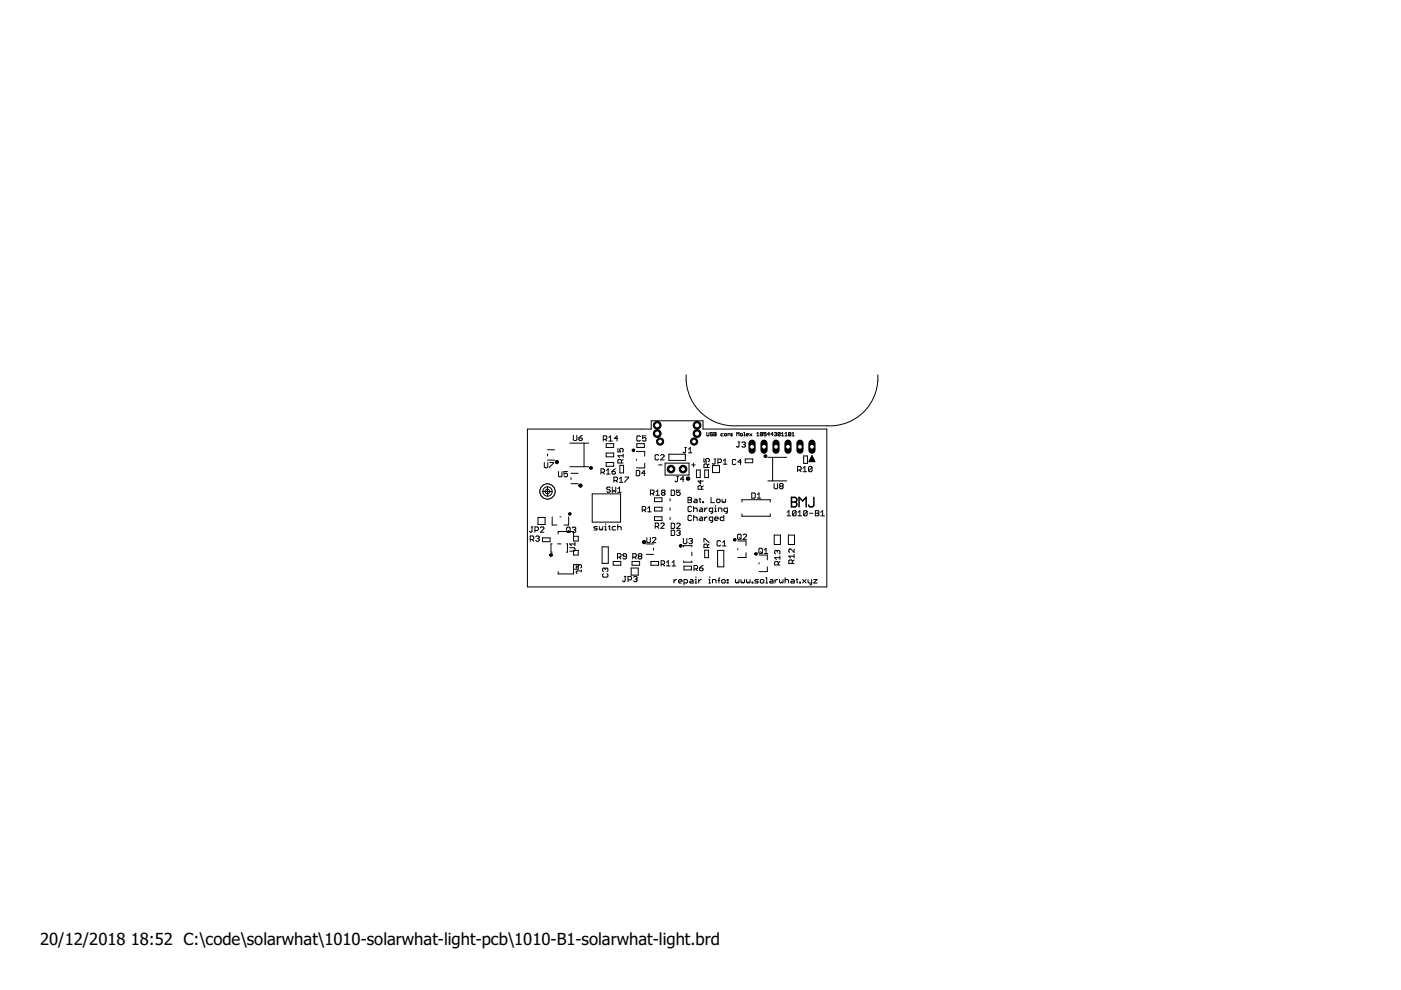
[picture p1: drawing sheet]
<svg xmlns="http://www.w3.org/2000/svg" width="297mm" height="210mm" viewBox="0 0 297 210" stroke-linecap="round" stroke-linejoin="round" font-family="sans-serif">
<defs><g id="words">
<g font-size="3.5">
<text x="8.5" y="200.4">20/12/2018</text>
<text x="27.7" y="200.4">18:52 C:\code\solarwhat\1010-solarwhat-light-pcb\1010-B1-solarwhat-light.brd</text>
</g>
</g></defs>
<g fill="none" stroke="#000" stroke-width=".21">
<path d="M145.5 79.5a10.2 10.2 0 0 0 10.8 10.8h19a10.2 10.2 0 0 0 10.8-10.8M115.4 98.1v.9l.2 .2h.4l.1-.2v-.9M116.1 97.6h1.5M116.1 96.3v.4M116.1 95.4h1.5M116.6 98.1h.7l-.7 1.1M118.4 100v.9l.2 .2h.4l.1-.2v-.9M120.3 100h-.7v.5l.3-.2 .4 .2v.4l-.2 .2h-.3l-.2-.2M120.8 94h4M120.8 99h4M121.6 92.3v.9l.2 .2h.3l.2-.2v-.9M122.7 92.9h.6l.2 .3-.2 .2h-.4l-.2-.2z"/>
<path d="M123.5 92.3l-.8 .6M123.8 94v5M127.9 93.2h.6l.2-.2v-.4l-.2-.2h-.6v1.1M128.3 93.2l.4 .3M128.5 96.1h1.6v.8h-1.6zM128.5 94.1h1.6v.8h-1.6zM128.5 98.1h1.6v.8h-1.6zM128.6 99.8l.3-.4v1.1M129.1 92.8l.4-.4v1.1M129.1 93.5h.7M129.8 99.9h.5l.2 .4-.2 .2h-.4l-.1-.2zM130.5 99.4l-.7 .5"/>
<path d="M131 95.1v.7h.6l-.2-.3 .2-.4h.3l.2 .2v.3l-.2 .2M131 93h-.7l.5-.6v1.1M131.4 98.7h.8v1.6h-.8zM131.7 98.2v-.6l-.1-.2h-.4l-.2 .2v.6h1.1M132.1 96.6h-1.1l.4 .4M132.1 97.4l-.4 .4M132.1 96.2v.8M134.9 99.8h.5l.2 .1v.8l-.2 .2h-.5zM134.9 95.7h1.8v1M134.9 97.3v.3M135 94.1h1.6v.8h-1.6zM135.8 92.6l-.2-.2h-.4l-.2 .2v.7l.2 .2h.4l.2-.2"/>
<path d="M136.7 98.2v1h-1.8M136.9 92.4h-.7v.6l.4-.2 .3 .2v.3l-.1 .2h-.4l-.2-.2M139.6 98.6h.8M139.6 96.6l-.2-.2h-.3l-.2 .2v.7l.2 .2h.3l.2-.2M140.1 96.6l.2-.2h.3l.2 .2v.2l-.7 .7h.7M141 98.2h5.1v2.5h-5.1zM141.8 96.3h3.5v1.3h-3.5zM145.2 94.9h.3M145.4 94.9v.9l-.2 .2-.4-.2M146 96h.7M146 95.3l.3-.4v1.1M146.6 98.6h.8"/>
<path d="M147 98.2v.8M147.7 99.7h.8v1.6h-.8zM149.2 97.2v.7h.6l-.2-.3 .2-.4h.4l.2 .2v.4l-.2 .1M149.4 99.7h.8v1.6h-.8zM149.9 91.7l.1 .7 .3-.1v-.6M150 99.1v-.5l-.2-.2h-.4l-.2 .2v.5h1.2M150.4 98.4l-.4 .3M151.1 98.7h1.4v1.5h-1.4zM151.1 91.8l-.4-.1-.1 .2 .4 .2 .1 .2-.1 .1-.4-.1M151.4 91.7l.4 .1-.1 .6h-.3zM151.4 92.1h.3M151.4 97.3h.4"/>
<path d="M151.6 97.3v1l-.2 .1-.4-.1M152.2 98.1h.6l.2-.2v-.4l-.2-.2h-.6v1.1M153.3 91.9l-.5 .2 .2 .3h.3M153.4 97.7l.3-.4v1.1M153.4 98.4h.7M153.6 92.1l.3-.2 .2 .4-.4 .1zM154.3 92.4v-.5l.5 .2v.3M155.1 92.3l.1 .1zM155.1 91.9l.1 .2zM156 97.6l-.2-.2h-.4l-.1 .2v.7l.1 .2h.4l.2-.2M156.2 92.4v-.7l.3 .2 .2-.2v.7M156.5 93.7h.4"/>
<path d="M156.7 93.7v.9l-.2 .2-.4-.2M157 92.1l.3-.2 .1 .4-.3 .1zM157.2 98h-.8l.6-.6v1.1M157.3 93.9l.5-.2 .2 .2-.2 .4M157.7 94.3h.1M157.7 91.7h.1v.7M157.7 92.4h.2M157.8 94.3l.2 .1-.2 .4-.5-.2M158 97.3h1.6v.8h-1.6zM158.2 92.2h.5l-.1-.3-.4 .2 .1 .3h.3M159 91.9l.4 .5M159.4 91.9l-.4 .5"/>
<path d="M160.5 92.4h.4M160.5 91.9l.2-.2v.7M161.7 91.8l-.4-.1-.1 .6M161.7 91.8l-.1 .6-.4-.1M161.7 91.8l-.5 .5M162.4 91.7h-.5v.4h.5l-.1 .3-.4-.1M162.8 97h4M163.2 92.1h-.5l.3-.4v.7M163.8 97v5M163.9 92.1h-.5l.4-.4v.7M164.2 91.8l.3-.1 .2 .1-.2 .3M164.4 92.1h.1"/>
<path d="M164.5 92.1l.2 .1-.2 .2-.3-.1M165.4 91.8l-.1 .6-.3-.1M165.4 91.8l-.3-.1-.1 .6M165.4 91.8l-.4 .5M165.7 92.4h.5M165.7 91.9l.2-.2v.7M166.4 92.4h.5M166.4 91.9l.3-.2v.7M167.7 91.8l-.4-.1-.1 .6M167.7 91.8l-.2 .6-.3-.1M167.7 91.8l-.5 .5M167.9 92.4h.5"/>
<path d="M167.9 91.9l.3-.2v.7M169.1 99.7h.6l.1-.2v-.4l-.1-.2h-.6v1.1M169.5 99.7l.3 .3M170.3 99.3l.3-.4v1.1M170.4 96.7h.8v1.6h-.8zM171.6 97.8h1.1M171.6 97.7h1.1M171.7 97.6h.9M171.7 97.5h.9M171.7 97.4h.9M171.8 97.3h.7M171.9 97.2h.5"/>
<path d="M171.9 97.1h.5M171.9 97h.5M172 96.9h.3M172 96.8h.3M172.1 96.8h.1M172.1 96.6h.1M172.1 96.6l.7 1.3h-1.3zM172.2 99.1l-.2-.2h-.4l-.2 .2v.7M172.2 99.1v.7l-.2 .2h-.4l-.2-.2M172.2 99.1l-.8 .7M112.4 114.4h.6l.2-.2-.2-.6h-.6v1.2M112.6 111.7h.4"/>
<path d="M112.8 111.7v.9l-.2 .2-.4-.2M112.8 114.4l.4 .4M113.4 112.5h.6l.2-.2v-.4l-.2-.2h-.6v1.1M113.6 113.8l.2-.2h.4l.1 .2-.1 .4M114 114.2h.2M114.1 109.7h1.5v1.5h-1.5zM114.2 114.2l.1 .2-.1 .4h-.4l-.2-.2M114.6 111.9l.2-.2h.3l.2 .2v.2l-.7 .7h.7M115 114h1.6v.9h-1.6zM117.1 115.3h-.3v1.8h.3M117.1 109.6v1.7h1M118.2 115.3h.7"/>
<path d="M118.3 113.2v-.5h3.3v2h1v-1h-1M118.7 109.6h.2M120.1 115.3h.2v1.8h-.2M120.3 111.8h.4l.2 .2v.7l-.2 .2h-.4l-.2-.2v-.7zM120.5 112.5l.4 .4M120.6 109.6v1.7h-1M120.8 116.1h.9l.2 .2v.4l-.2 .2h-.9M121.1 102.6h1.5M121.1 101.3v.4M121.1 100.4h1.5M121.3 112l.2-.2h.4l.2 .2-.2 .3M121.6 116.7h1v1h-1z"/>
<path d="M121.7 112.3h.2M121.9 112.3l.2 .2-.2 .4h-.4l-.2-.2M121.9 115.3h-1.1l.4 .4M121.9 115v.7M122.2 119.7v.7l.7-.7 .4 .2v.4l-.2 .1M125.6 104.7h6v6h-6zM126.6 111.6h-.5l-.2 .2 .7 .4-.2 .2h-.5M127.1 111.6v.6l.2 .2 .1-.2 .2 .2 .2-.2v-.6M127.4 100.1h.6l.2-.2v-.3l-.2-.2h-.6v1.1M127.7 116h1.3v3.4h-1.3zM127.8 100.1l.4 .4M128.2 112.4h.4"/>
<path d="M128.2 111.6h.2v.8M128.4 111.1v.2M128.6 100.5h.7M129 111.6h.4M129.2 111.4v.8l.2 .2M129.4 103.4l-.2-.1h-.4l-.1 .1 .1 .4h.4l.2 .4-.2 .2h-.4l-.1-.2M129.8 103.3v1.1l.4-.4 .4 .4v-1.1M130 119h1.6v.8h-1.6zM130.2 101.9h.5l.2-.2v-.4l-.2-.1h-.5v1.1M130.5 111.6h-.5l-.2 .2v.4l.2 .2h.5M130.5 101.9l.4 .4M130.9 118.1h.6l.2-.2v-.3l-.2-.2h-.6v1.1"/>
<path d="M131 111.8l.1-.2h.4l.2 .2v.6M131 111.3v1.1M131 104.4h.7M131 103.6l.4-.3v1.1M131.3 118.1l.4 .4M131.3 101.5l.4-.3v1.1M131.3 102.3h.8M132.5 101.2h.7v.1l-.7 .8v.2M132.8 117.9h-.5l-.2-.1 .2-.4h.3l.2 .2v.7l-.2 .2h-.3l-.2-.2M134 119h1.6v.8h-1.6zM134.2 118.1h.5l.2-.2-.2-.5h-.5v1.1M134.5 118.1l.4 .4"/>
<path d="M135.5 117.9l-.2 .2 .2 .4h.4l.2-.2-.2-.4M135.5 117.9l-.2-.1 .2-.4h.4l.2 .2-.2 .3M135.5 117.9h.4M136.2 108.1h.5l.2-.2v-.3l-.2-.2h-.5v1.1M136.5 108.1l.4 .4M136.8 100.3h-.7l.5-.5v1.1M137.1 115.3h1.5M137.1 117.5h1.5M137.1 114v.9l.2 .2 .6-.2v-.9M137.3 108.5h.8M137.3 107.8l.4-.4v1.1M137.9 104.6h.6l.2-.1v-.4l-.2-.2h-.6v1.1"/>
<path d="M138 119h1.6v.8h-1.6zM138.3 104.6l.4 .4M138.3 114.1l.2-.1h.4l.1 .1v.2l-.7 .8h.7M138.6 116.2v.4M138.8 105.6h1.6v.8h-1.6zM138.8 109.6h1.6v.7h-1.6zM138.8 107.5h1.6v.9h-1.6zM138.9 111.6h.6l.2-.2v-.3l-.2-.2h-.6v1.1M139.1 104.3l.3-.4v1.1M139.1 105h.7M139.3 111.6l.4 .4M140.1 111.1l.2-.2h.3l.2 .2v.2l-.7 .7h.7"/>
<path d="M140.2 119.6h.5l.2-.2v-.3l-.2-.2h-.5v1.1M140.4 104.5l-.1-.2 .1-.4 .6 .2-.2 .4M140.4 104.5l-.1 .1 .1 .4 .6-.2-.2-.3M140.4 104.5h.4M140.5 119.6l.4 .4M141.3 119.3l.4-.4v1.1M141.3 120h.8M142.1 105.7v.5M142.1 107.7v.5M142.1 109.7v.5M142.3 103.9h.6l.1 .2v.8l-.1 .2h-.6zM142.3 110.9h.6l.1 .2v.8l-.1 .1h-.6z"/>
<path d="M142.3 112.4h.6l.1 .2v.7l-.1 .2h-.6zM142.5 119.3l.4-.4v1.1M142.5 120h.7M143.5 111.1l.2-.2 .5 .2v.2l-.7 .7h.7M143.5 112.6l.2-.2h.3l.2 .2-.2 .4M143.5 101h.3M143.7 101v1l-.2 .2-.4-.2M143.8 113h.2M144 113l.2 .2-.2 .3h-.3l-.2-.2M144.2 103.9h-.7v.6l.3-.2 .4 .2v.4l-.2 .2h-.3l-.2-.2M144.9 114.2v.9l.2 .2h.3l.2-.2v-.9M144.9 118.9v.3h1.8v-.3"/>
<path d="M144.9 116v-.3h1.8v.3M145 101.6h-.7l.5-.6v1.2M145.9 105.5h.6l.1 .1-.1 .4 .1 .4-.1 .2h-.6zM145.9 106h.6M146 114.3l.2-.1h.4l.2 .1-.2 .4M146.4 114.7h.2M146.6 107.5l-.1-.1h-.4l-.2 .1v.8l.2 .2h.4l.1-.2M146.6 109.5l-.1-.2h-.4l-.2 .2v.7l.2 .2h.4l.1-.2M146.6 114.7l.2 .2-.2 .4h-.4l-.2-.2M146.7 117.1v.7M147 107.9l.2-.2h.4l.2 .2v.6M147 109.8l.2-.2h.4l.2 .2v.6"/>
<path d="M147 107.4v1.1M147 109.3v1.1M147.2 105.8h.4l.2 .2v.6h-.6l-.2-.2 .2-.2h.6M148.2 105.8h.4M148.4 105.6v.8l.2 .2M148.4 107.7h.4l.2 .2v.6h-.6l-.2-.2 .2-.2h.6M148.4 109.6h.4l.2 .2v.6h-.6l-.2-.2 .2-.2h.6M148.5 101.8v.8l-.5-.6h1.1M148.7 103.7v-.5l-.2-.2h-.3l-.2 .2v.5h1.1M149 106.4h.2v.2h-.2zM149.1 119.9l-.8 .5M149.1 103l-.4 .4"/>
<path d="M149.2 114.9v-.7l1.2 .7M149.4 107.7v.8M149.4 109.6v.8M149.4 116.6h.8v1.6h-.8zM149.9 107.7h-.1l-.4 .4M149.9 109.6h-.1l-.4 .4M150 116.1v-.6l-.2-.1h-.4l-.2 .1v.6h1.2M150.4 115.4l-.4 .3M150.7 105.5v1.1h.8M151.1 108.5h-.5l-.2-.2v-.4l.2-.2h.5v.9l-.4 .2M151.1 110.4h-.5l-.2-.2v-.4l.2-.2h.5v1l-.4 .1M151.5 108.5h.4"/>
<path d="M151.5 107.7h.2v.8M151.5 110h.8l-.2-.4h-.4l-.2 .2v.4l.2 .2h.4M151.7 107.2v.2M151.9 106l.2-.2h.4l.2 .2v.4l-.2 .2h-.4l-.2-.2zM152.1 116.7h1.4v3.5h-1.4zM152.3 108.5v-.8h.6l.2 .2v.6M152.8 114.8l-.2-.2h-.4l-.2 .2v.8l.2 .2h.4l.2-.2M153.1 105.8v.6l.2 .2 .2-.2 .1 .2 .2-.2v-.6M153.2 115l.4-.4v1.2M153.2 115.8h.7M153.5 109.3v1.1h-.6l-.2-.2v-.4l.2-.2h.6M154.2 108.5h-.5l-.2-.2v-.4l.2-.2h.5v.9l-.3 .2"/>
<path d="M156.4 113.4l.2-.1 .5 .1v.8l-.2 .2-.5-.2zM156.4 114.7h1.8v1M156.4 116.3v.3M156.8 114l.3 .4M157.3 106.4v-.4h6v.4M157.3 108.9v.6h6v-.6M157.5 113.4l.2-.1h.4l.2 .1v.2l-.8 .8h.8M158.2 117.2v1h-1.8M159.4 104.5h.5l.2 .2v.8l-.2 .1h-.5zM160.5 104.9l.4-.4v1.1M160.5 105.6h.8M160.9 117.7h1.8v1"/>
<path d="M160.9 119.3v.3M161.1 116.2h.3l.2 .2v.8l-.2 .2h-.3l-.2-.2v-.8zM161.2 117l.4 .4M162.1 116.6l.3-.4v1.2M162.1 117.4h.7M162.8 102h4M164.1 102.5v.9l.2 .2h.4l.2-.2v-.9M164.1 113.5h1.4v1.9h-1.4zM164.8 116.9l-.2-.2-.4 .2v.4l.2 .1M164.8 116.9l.2-.2 .4 .2v.4l-.2 .1M164.8 116.9v.2M165 119.8v-.6l-.2-.2h-.4l-.2 .2v.6h1.2"/>
<path d="M165.4 118.2h-1.2l.4 .4M165.4 119l-.4 .4M165.4 117.9v.7M165.5 103.1l-.2-.2 .2-.4h.4l.1 .2-.1 .4M165.5 103.1l-.2 .2 .2 .3h.4l.1-.2-.1-.3M165.5 103.1h.4M166.9 109.4h.7M166.9 108.6l.4-.3v1.1M167.2 113.5h1.2v1.9h-1.2zM168 119.5v-.6l-.2-.2h-.4l-.2 .2v.6h1.2M168.4 117.9h-1.2l.4 .4M168.4 116.4v.7l-.8-.7-.4 .2v.3l.2 .2"/>
<path d="M168.4 118.7l-.4 .4M168.4 117.5v.8M168.8 108.4l-.2-.1h-.4l-.2 .1v.8M168.8 108.4v.8l-.2 .2h-.4l-.2-.2M168.8 108.4l-.8 .8M169.2 108.6l.4-.3v1.1M169.2 109.4h.8M170.3 100h.7M171.1 108.4l-.2-.1h-.3l-.2 .1v.8M171.1 108.4v.8l-.2 .2h-.3l-.2-.2M171.1 108.4l-.7 .8M171.6 108.8h.8"/>
<path d="M172.9 108.8h.5M172.9 108.3h.5l.2 .1-.2 .4 .2 .4-.2 .2h-.5zM174 109.4h.8M174 108.6l.4-.3v1.1M121.6 120.7h1v-1h-1v2h-3.3v-.5M123.3 121.1h-.9l-.2 .1 .2 .4M123.3 120.9v.3M128 121.6l-.2 .2v.4l.2 .2h.7l.2-.2v-.4l-.2-.2M128.3 120.6l-.2-.2-.3 .2v.4l.2 .2M128.3 120.6l.2-.2 .4 .2v.4l-.2 .2M128.3 120.6v.2M132.4 122.2h.3"/>
<path d="M132.5 122.2v.9l-.1 .2-.4-.2M133.2 123h.5l.2-.2v-.4l-.2-.2h-.5v1.1M133.8 120.4h1.5v1.5h-1.5zM134.3 122.4l.2-.2h.4l.2 .2-.2 .4M134.7 122.8h.2M134.9 122.8l.2 .2-.2 .3h-.4l-.2-.2M142.9 122.9v.7M143.4 122.9l-.5 .3M143.9 123.2h.7l-.2-.3h-.4l-.1 .2 .1 .5h.4M145 120h1.6v.8h-1.6zM145 123.6h.6l.2-.2v-.3l-.2-.2h-.6v1.1M146.4 122.9h.3l.2 .2v.5h-.5l-.2-.2 .2-.2h.5"/>
<path d="M147.2 120.6h.5l.2-.2-.2-.5h-.5v1.1M147.4 122.9h.2v.7M147.4 123.6h.3M147.5 120.6l.4 .4M147.6 122.3v.2M148.1 122.9v.7M148.3 120.4h.6l.2 .4-.2 .2h-.4l-.2-.2zM148.7 122.9l-.6 .3M150.3 122.9h.2v.7M150.3 123.6h.4M150.5 122.3v.2M151.1 123.6v-.7h.5l.2 .2v.5"/>
<path d="M152.2 123.1h.4M152.6 122.5l-.2 .2v.9M153.2 122.9h.4l.2 .2-.2 .5h-.4l-.2-.2v-.3zM154.2 122.9h.2v.2h-.2zM154.2 123.4h.2v.2h-.2zM155.9 122.9v.5l.2 .2 .2-.2 .2 .2 .2-.2v-.5M157.1 122.9v.5l.2 .2 .2-.2 .2 .2 .2-.2v-.5M158.3 122.9v.5l.2 .2 .1-.2 .2 .2 .2-.2v-.5M159.4 123.4h.2v.2h-.2zM160.8 122.9h-.6l-.2 .2 .8 .3-.2 .2h-.6M161.4 122.9h.4l.1 .2v.3l-.1 .2h-.4l-.2-.2zM162.4 123.6h.4"/>
<path d="M162.4 122.5h.2v1.1M162.7 120.2v1h-1.8M163.3 122.9h.4l.2 .2v.5h-.6l-.1-.2 .1-.2h.6M164.3 122.9v.7M164.9 122.9l-.6 .3M165.3 122.9v.5l.2 .2 .2-.2 .1 .2 .2-.2v-.5M166.5 123.1l.1-.2h.4l.2 .2v.5M166.5 122.5v1.1M167.8 122.9h.4l.2 .2v.5h-.6l-.2-.2 .2-.2h.6M168.8 122.9h.4M169 122.7v.7l.2 .2M169.6 123.4h.2v.2h-.2z"/>
<path d="M170.2 122.9l.7 .7M170.9 122.9l-.7 .7M171.3 122.9v.5l.2 .2h.6M172.1 122.9v.9l-.4 .2M172.5 122.9h.7l-.7 .7h.7"/>
</g>
<g fill="#000" stroke="#000" stroke-width=".21">
<path d="M117.8 97.8a.35 .35 0 0 1 .5-.1 .35 .35 0 0 1-.1 .6 .35 .35 0 0 1-.5-.3l.4-.2 .1 .2-.2 .1-.3-.1z" fill-rule="evenodd"/>
<path d="M125.1 99l.3-.1 .2 .3v.2l-.4 .1-.2-.3h.4h-.4z" fill-rule="evenodd"/>
<path d="M134.1 95.3h.4v.3l-.3 .1-.2-.2h.4h-.4z" fill-rule="evenodd"/>
<path d="M162.1 96.5l.3-.1 .2 .3-.1 .2-.3 .1-.2-.3h.4h-.4z" fill-rule="evenodd"/>
<path d="M116.6 117.5h.5v.4h-.5l-.1-.2h.4h-.4z" fill-rule="evenodd"/>
<path d="M120.6 108.8l.3-.1 .2 .4-.4 .1-.2-.3h.4h-.4z" fill-rule="evenodd"/>
<path d="M122.8 102.8a.35 .35 0 0 1 .5-.1 .35 .35 0 0 1-.1 .6 .35 .35 0 0 1-.5-.3l.4-.2 .1 .2-.2 .1-.3-.1z" fill-rule="evenodd"/>
<path d="M136.2 114.8a.35 .35 0 0 1 .6-.1 .35 .35 0 0 1-.1 .6 .35 .35 0 0 1-.5-.3l.4-.2 .1 .2-.2 .1-.3-.1z" fill-rule="evenodd"/>
<path d="M144.1 115.5l.3-.1 .2 .3v.2l-.3 .1-.3-.3h.4l-.1 .1-.3-.1z" fill-rule="evenodd"/>
<path d="M145.6 101.3a.37 .37 0 0 1 .6-.1 .37 .37 0 0 1-.2 .6 .37 .37 0 0 1-.5-.3h.2a.17 .17 0 0 1 .2-.2 .17 .17 0 0 1 .1 .3 .17 .17 0 0 1-.3 0l-.2-.1z" fill-rule="evenodd"/>
<path d="M155.6 114.3h.4v.3h-.4l-.1-.2h.4h-.4z" fill-rule="evenodd"/>
<path d="M160.1 117.3h.4v.3l-.3 .1-.2-.2h.4h-.4z" fill-rule="evenodd"/>
<circle cx="147.2" cy="93.6" r=".76"/>
</g>
<path d="M167.8 105.5h.8a.51 .51 0 0 1 .3 .4 .51 .51 0 0 1-.3 .5 .52 .52 0 0 1 .3 .6 .52 .52 0 0 1-.3 .5h-.8zM167.8 106.4h.8M169.4 107.5v-2l.8 .7 .7-.7v2M172.6 105.5v1.6l-.2 .2-.6 .2-.4-.4" fill="none" stroke="#000" stroke-width=".32"/>
<circle cx="147.2" cy="93.6" r=".51" fill="#fff" stroke="#000" stroke-width=".21"/>
<circle cx="140" cy="93.6" r=".76" fill="#000" stroke="#000" stroke-width=".21"/>
<circle cx="140" cy="93.6" r=".51" fill="#fff" stroke="#000" stroke-width=".21"/>
<circle cx="139.3" cy="91.9" r=".83" fill="#000" stroke="#000" stroke-width=".21"/>
<circle cx="139.3" cy="91.9" r=".55" fill="#fff" stroke="#000" stroke-width=".21"/>
<circle cx="139.3" cy="90.2" r=".83" fill="#000" stroke="#000" stroke-width=".21"/>
<circle cx="139.3" cy="90.2" r=".55" fill="#fff" stroke="#000" stroke-width=".21"/>
<circle cx="147.8" cy="90.2" r=".83" fill="#000" stroke="#000" stroke-width=".21"/>
<circle cx="147.8" cy="90.2" r=".55" fill="#fff" stroke="#000" stroke-width=".21"/>
<circle cx="147.8" cy="91.9" r=".83" fill="#000" stroke="#000" stroke-width=".21"/>
<circle cx="147.8" cy="91.9" r=".55" fill="#fff" stroke="#000" stroke-width=".21"/>
<path d="M172.1 94v1.5" fill="none" stroke="#000" stroke-width="1.5"/>
<circle cx="172.1" cy="94.7" r=".51" fill="#fff" stroke="#000" stroke-width=".21"/>
<path d="M169.6 94v1.5" fill="none" stroke="#000" stroke-width="1.5"/>
<circle cx="169.6" cy="94.7" r=".51" fill="#fff" stroke="#000" stroke-width=".21"/>
<path d="M167.1 94v1.5" fill="none" stroke="#000" stroke-width="1.5"/>
<circle cx="167.1" cy="94.7" r=".51" fill="#fff" stroke="#000" stroke-width=".21"/>
<path d="M164.5 94v1.5" fill="none" stroke="#000" stroke-width="1.5"/>
<circle cx="164.5" cy="94.7" r=".51" fill="#fff" stroke="#000" stroke-width=".21"/>
<path d="M162 94v1.5" fill="none" stroke="#000" stroke-width="1.5"/>
<circle cx="162" cy="94.7" r=".51" fill="#fff" stroke="#000" stroke-width=".21"/>
<path d="M159.4 94v1.5" fill="none" stroke="#000" stroke-width="1.5"/>
<circle cx="159.4" cy="94.7" r=".51" fill="#fff" stroke="#000" stroke-width=".21"/>
<circle cx="144.8" cy="99.5" r=".8" fill="#000" stroke="#000" stroke-width=".21"/>
<circle cx="144.8" cy="99.5" r=".51" fill="#fff" stroke="#000" stroke-width=".21"/>
<circle cx="142.3" cy="99.5" r=".8" fill="#000" stroke="#000" stroke-width=".21"/>
<circle cx="142.3" cy="99.5" r=".51" fill="#fff" stroke="#000" stroke-width=".21"/>
<g fill="none" stroke="#000" stroke-width=".21">
<path d="M111.8 91h26.3v-1.8h11v1.8h26.2v33.4h-63.5z"/>
<circle cx="116.1" cy="104.2" r="1.61"/>
</g>
<circle cx="116.1" cy="104.2" r="1.61" fill="#fff" stroke="#000" stroke-width=".21"/>
<g fill="none" stroke="#000" stroke-width=".21">
<path d="M115.1 104.2h2M116.1 103.2v2"/>
<circle cx="116.1" cy="104.2" r=".99"/>
<circle cx="116.1" cy="104.2" r=".49"/>
</g>
<use href="#words"/>
</svg>
